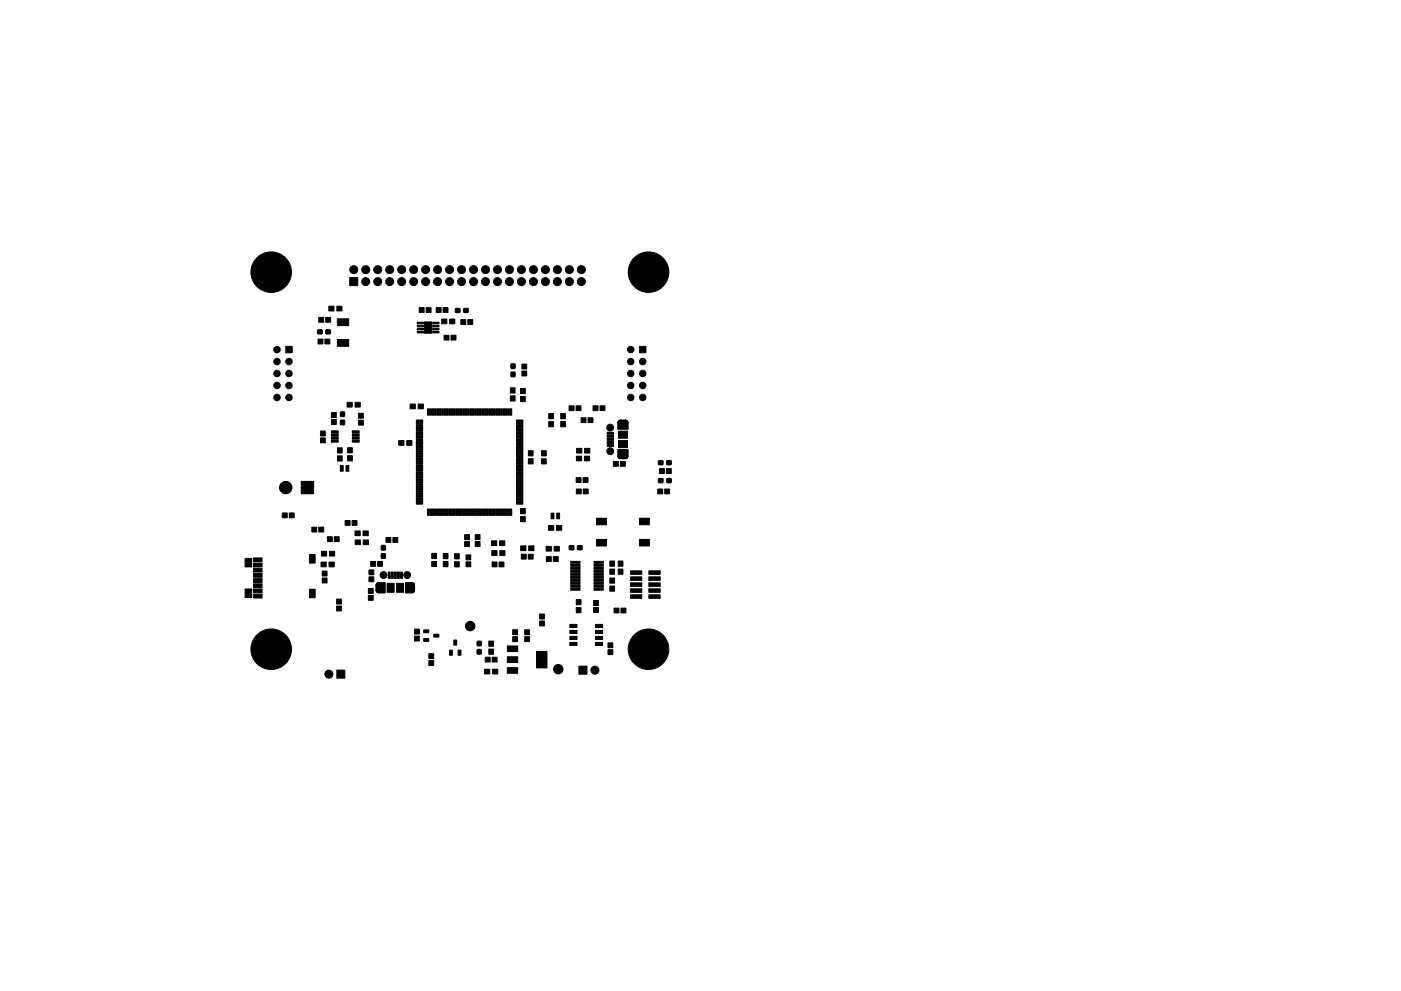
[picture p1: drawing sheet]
<svg xmlns="http://www.w3.org/2000/svg" width="297mm" height="210mm" viewBox="0 0 297 210" stroke-linecap="round" stroke-linejoin="round" font-family="sans-serif">
<g fill="none" stroke="#000" stroke-width=".21">
<path d="M131 96.7v-1.3h2.1v1.3M131 96.7v.1M131 89.7v1.3h2.1v-1.3M131 96.8h.1M131 89.7h.1M131 89.6v.1M131 96.8l.1 .1M131 89.6h.1M131.1 89.6h-.1M131.1 96.9v.1M131.1 89.5v.1M131.1 97h.1"/>
<path d="M131.1 89.5h.1M131.1 97v.1M131.1 97.1l.1 .1M131.1 89.4v.1M131.2 89.4h-.1M131.2 97.2h.1M131.3 89.3l-.1 .1M131.3 97.2h.1M131.3 89.2v.1M131.3 97.2l.1 .1M131.3 89.2h.1M131.4 97.3h.1"/>
<path d="M131.4 89.2h-.1M131.5 97.3h.1M131.5 89.2h-.1M131.5 89.2h.1M131.6 97.3h1M131.6 89.2h-.1M132.6 89.2h.1M132.6 89.2h-1M132.6 97.3h.1M132.7 97.3h-.1M132.7 89.2h.1M132.7 97.3h.1"/>
<path d="M132.8 97.3h-.1M132.8 89.2h.1M132.8 97.3h.1M132.9 97.2l-.1 .1M132.9 89.2v.1M132.9 97.2h.1M132.9 89.3h.1M133 97.1l-.1 .1M133 89.3h.1M133 97.1h.1M133 89.3v.1M133 89.4h.1"/>
<path d="M133 97v.1M133.1 97h-.1M133.1 89.4v.1M133.1 97h.1M133.1 96.9v.1M133.1 89.5v.1M133.1 96.9h.1M133.1 89.6v.1M133.1 89.7h.1M133.1 96.8v.1M133.1 96.7v.1M79.7 124.2v1"/>
<path d="M79.7 125.2l.1 .1M79.7 124.2h.1M79.8 125.3h.1M79.8 124.1l-.1 .1M79.8 124.1h.1M79.8 125.3v.1M79.8 125.4h.1M79.8 124v.1M79.8 125.4v.1M79.8 125.5h.1M79.8 123.9v.1M79.8 123.9h.1"/>
<path d="M79.9 123.9h-.1M79.9 125.5v.1M79.9 123.9h.1M79.9 125.6h.1M79.9 123.8h.1M80 123.8h-.1M80 125.6v.1M80 123.8h.1M80 125.7h.1M80 123.7v.1M80.1 125.7h.1M80.1 123.7h-.1"/>
<path d="M80.1 123.7h.1M80.2 125.7h.1M80.2 123.7h-.1M80.2 125.7l.1 .1M80.2 123.7h.1M80.3 123.7h-.1M80.3 125.8h.1M80.3 123.7h.1M80.3 123.7h1.3v2.1h-1.3M87.4 123.7h-1.4v2.1l1.4-.1M87.4 123.7h.1M87.5 125.7h-.1"/>
<path d="M87.5 123.7h.1M87.5 125.7h.1M87.6 123.7h.1M87.6 123.7l.1 .1M87.6 125.7h-.1M87.6 125.7h.1M87.7 123.8h.1M87.7 125.6l-.1 .1M87.7 123.8l.1 .1M87.7 125.6h.1M87.8 123.9h.1M87.8 125.5l-.1 .1"/>
<path d="M87.8 123.9v.1M87.8 125.5h.1M87.8 125.4v.1M87.8 124h.1M87.9 124v.1M87.9 125.4h-.1M87.9 124.1h.1M87.9 125.3v.1M87.9 125.3h.1M87.9 124.1v.1M87.9 125.2v.1M87.9 124.2h.1"/>
<path d="M87.9 125.2h.1M87.9 124.2v1"/>
</g>
<g fill="#000" stroke="#000" stroke-width=".21">
<path d="M60.6 73.5h1.4v1.4h-1.4zM67.4 70h.9v.8h-.9zM67.4 71.9h1.1v1.1h-1.1zM67.6 67.3h1v1.1h-1zM68.9 71.9h1v1.1h-1zM69.1 70h.9v.8h-.9zM69 67.3h1.1v1.1h-1.1zM69.7 65h1.1v1h-1.1zM71.4 65h1.1v1h-1.1zM71.5 72h.5v1.5h-.5zM71.5 67.6h.5v1.5h-.5zM72.2 72h.4v1.5h-.4z"/>
<path d="M72.2 67.6h.4v1.5h-.4zM72.8 72h.5v1.5h-.5zM72.8 67.6h.5v1.5h-.5zM73.5 72h.4v1.5h-.4zM73.5 67.6h.4v1.5h-.4zM74.1 58.9h1.7v1.7h-1.7zM88.5 68.4h1.3v.3h-1.3zM88.5 69h1.3v.3h-1.3zM88.5 69.7h1.3v.3h-1.3zM88.5 70.3h1.3v.3h-1.3zM88.9 65.3h1v1h-1zM90 68.3h1.6v2.4h-1.6z"/>
<path d="M90.4 65.3h1v1h-1zM91.8 70.3h1.3v.3h-1.3zM91.8 69.7h1.3v.3h-1.3zM91.8 69h1.3v.3h-1.3zM91.8 68.4h1.3v.3h-1.3zM92.5 65.3h1v1h-1zM94.2 71.1h1v1h-1zM93.6 67.7h1.1v1h-1.1zM93.9 65.3h1.1v1h-1.1zM95.6 71.1h1.1v1h-1.1zM95.3 67.7h1.1v1h-1.1zM96.6 65.5h.9v.8h-.9z"/>
<path d="M97.7 67.8h1v1h-1zM99.2 67.8h1v1h-1zM98.3 65.5h.9v.8h-.9zM108.4 77.2h.8v1h-.8zM108.4 79h.8v.9h-.8zM110.7 77.3h1v1h-1zM110.7 78.7h1v1.1h-1zM135.6 73.5h1.4v1.4h-1.4zM67.9 92.9h1.1v1.1h-1.1zM67.9 91.4h1.1v1.1h-1.1zM70.3 91.4h1.4v.5h-1.4zM70.3 92.1h1.4v.4h-1.4z"/>
<path d="M70.3 92.7h1.4v.5h-1.4zM70.3 93.4h1.4v.4h-1.4zM70.3 87.5h1v1.1h-1zM70.3 89h1v1.1h-1zM71.6 95h1v1.1h-1zM71.6 96.7h1v1.1h-1zM72.2 98.8h.6v1.2h-.6zM72.2 87.4h.8v.9h-.8zM72.2 89.2h.8v.9h-.8zM73.4 98.8h.6v1.2h-.6zM73.7 95h1v1.1h-1zM73.7 96.7h1v1.1h-1z"/>
<path d="M73.6 85.4h1.1v1h-1.1zM74.7 93.4h1.4v.4h-1.4zM74.7 92.7h1.4v.5h-1.4zM74.7 92.1h1.4v.4h-1.4zM74.7 91.4h1.4v.5h-1.4zM76 87.7h1v1h-1zM76 89.2h1v1h-1zM75.3 85.4h1.1v1h-1.1zM84.5 93.5h1.1v1h-1.1zM86.2 93.5h1.1v1h-1.1zM87 85.7h1.1v1h-1.1zM88.7 85.7h1.1v1h-1.1z"/>
<path d="M88.3 89.1h1.3v.4h-1.3zM88.3 89.6h1.3v.4h-1.3zM88.3 90.1h1.3v.4h-1.3zM88.3 90.6h1.3v.4h-1.3zM88.3 91.1h1.3v.4h-1.3zM88.3 91.6h1.3v.4h-1.3zM88.3 92.1h1.3v.4h-1.3zM88.3 92.6h1.3v.4h-1.3zM88.3 93.1h1.3v.4h-1.3zM88.3 93.6h1.3v.4h-1.3zM88.3 94.1h1.3v.4h-1.3zM88.3 94.6h1.3v.4h-1.3z"/>
<path d="M88.3 95.1h1.3v.4h-1.3zM88.3 95.6h1.3v.4h-1.3zM88.3 96.1h1.3v.4h-1.3zM88.3 96.6h1.3v.4h-1.3zM88.3 97.1h1.3v.4h-1.3zM88.3 97.6h1.3v.4h-1.3zM88.3 98.1h1.3v.4h-1.3zM88.3 98.6h1.3v.4h-1.3zM88.3 99.1h1.3v.4h-1.3zM88.3 99.6h1.3v.4h-1.3zM90.6 86.7h.4v1.4h-.4zM91.1 86.7h.4v1.4h-.4z"/>
<path d="M91.6 86.7h.4v1.4h-.4zM92.1 86.7h.4v1.4h-.4zM92.6 86.7h.4v1.4h-.4zM93.1 86.7h.4v1.4h-.4zM93.6 86.7h.4v1.4h-.4zM94.1 86.7h.4v1.4h-.4zM94.6 86.7h.4v1.4h-.4zM95.1 86.7h.4v1.4h-.4zM95.6 86.7h.4v1.4h-.4zM96.1 86.7h.4v1.4h-.4zM96.6 86.7h.4v1.4h-.4zM97.1 86.7h.4v1.4h-.4z"/>
<path d="M97.6 86.7h.4v1.4h-.4zM98.1 86.7h.4v1.4h-.4zM98.6 86.7h.4v1.4h-.4zM99.1 86.7h.4v1.4h-.4zM99.6 86.7h.4v1.4h-.4zM100.1 86.7h.4v1.4h-.4zM100.6 86.7h.4v1.4h-.4zM101.1 86.7h.4v1.4h-.4zM101.6 86.7h.4v1.4h-.4zM102.1 86.7h.4v1.4h-.4zM102.6 86.7h.4v1.4h-.4zM103.1 86.7h.4v1.4h-.4z"/>
<path d="M103.6 86.7h.4v1.4h-.4zM104.1 86.7h.4v1.4h-.4zM104.6 86.7h.4v1.4h-.4zM105.1 86.7h.4v1.4h-.4zM105.6 86.7h.4v1.4h-.4zM106.1 86.7h.4v1.4h-.4zM106.6 86.7h.4v1.4h-.4zM107.1 86.7h.4v1.4h-.4zM107.6 86.7h.4v1.4h-.4zM108.1 86.7h.4v1.4h-.4zM108.2 84h1v1.1h-1zM108.2 82.3h1v1.1h-1z"/>
<path d="M110.4 84.1h1v1.1h-1zM110.4 82.4h1v1.1h-1zM109.5 99.6h1.4v.4h-1.4zM109.5 99.1h1.4v.4h-1.4zM109.5 98.6h1.4v.4h-1.4zM109.5 98.1h1.4v.4h-1.4zM109.5 97.6h1.4v.4h-1.4zM109.5 97.1h1.4v.4h-1.4zM109.5 96.6h1.4v.4h-1.4zM109.5 96.1h1.4v.4h-1.4zM109.5 95.6h1.4v.4h-1.4zM109.5 95.1h1.4v.4h-1.4z"/>
<path d="M109.5 94.6h1.4v.4h-1.4zM109.5 94.1h1.4v.4h-1.4zM109.5 93.6h1.4v.4h-1.4zM109.5 93.1h1.4v.4h-1.4zM109.5 92.6h1.4v.4h-1.4zM109.5 92.1h1.4v.4h-1.4zM109.5 91.6h1.4v.4h-1.4zM109.5 91.1h1.4v.4h-1.4zM109.5 90.6h1.4v.4h-1.4zM109.5 90.1h1.4v.4h-1.4zM109.5 89.6h1.4v.4h-1.4zM109.5 89.1h1.4v.4h-1.4z"/>
<path d="M112 97.3h1v1.1h-1zM112 95.6h1v1.1h-1zM114.8 97.3h1v1.1h-1zM114.8 95.6h1v1.1h-1zM116.3 87.7h1v1.1h-1zM116.3 89.4h1v1.1h-1zM118.9 87.7h1v1.1h-1zM118.9 89.4h1v1.1h-1zM120.7 86.1h1v1h-1zM122.3 95.1h1.1v1h-1.1zM122.1 86.1h1.1v1h-1.1zM122.2 96.8h1.1v1h-1.1z"/>
<path d="M124 95.1h1.1v1h-1.1zM123.2 88.6h1v1.1h-1zM123.9 96.8h1.1v1h-1.1zM124.7 88.6h1v1.1h-1zM125.7 86.1h1.1v1h-1.1zM127.2 86.1h1.1v1h-1.1zM128.7 94.3h1.4v.4h-1.4zM128.7 93.7h1.4v.4h-1.4zM128.7 93h1.4v.4h-1.4zM128.7 92.4h1.4v.4h-1.4zM128.7 91.7h1.4v.4h-1.4zM130.1 97.9h1v1h-1z"/>
<path d="M131.5 97.9h1.1v1h-1.1zM131.2 89.3l.4-.1h1l.3 .1 .2 .4v1.3h-2.1v-1.3zM131.1 93.5h1.9v1.5h-1.9zM131.1 91.5h1.9v1.5h-1.9zM131 95.4h2.1l-.1 1.7-.4 .2-1.4-.1-.2-.4zM139.6 97.8h.9v.8h-.9zM141.4 97.8h.9v.8h-.9zM53.8 118.4h1.8v.8h-1.8zM59.9 108.8h1v1.1h-1zM61.3 108.8h1.1v1.1h-1.1zM65.6 117.7h1.2v1.8h-1.2zM66.1 111.8h1.1v1.1h-1.1z"/>
<path d="M63.9 102.1h2.6v2.7h-2.6zM67.6 111.8h1v1.1h-1zM68.2 117h1.1v1h-1.1zM69.4 113.9h1v1h-1zM69.9 117h1.1v1h-1.1zM70.9 113.9h1v1h-1zM73.2 110.4h1v1.1h-1zM74.6 110.4h1.1v1.1h-1.1zM75.3 112.7h1.1v1h-1.1zM75.3 114.6h1.1v1h-1.1zM77 112.7h1.1v1h-1.1zM77 114.6h1.1v1h-1.1z"/>
<path d="M80.9 115.8h.8v.9h-.8zM80.9 117.5h.8v.9h-.8zM81.8 114h1.1v1.1h-1.1zM83.3 114h1v1.1h-1zM88.3 100.1h1.3v.4h-1.3zM88.3 100.6h1.3v.4h-1.3zM88.3 101.1h1.3v.4h-1.3zM88.3 101.6h1.3v.4h-1.3zM88.3 102.1h1.3v.4h-1.3zM88.3 102.6h1.3v.4h-1.3zM88.3 103.1h1.3v.4h-1.3zM88.3 103.6h1.3v.4h-1.3z"/>
<path d="M88.3 104.1h1.3v.4h-1.3zM88.3 104.6h1.3v.4h-1.3zM88.3 105.1h1.3v.4h-1.3zM88.3 105.6h1.3v.4h-1.3zM88.3 106.1h1.3v.4h-1.3zM88.3 106.6h1.3v.4h-1.3zM90.6 108h.4v1.3h-.4zM91.1 108h.4v1.3h-.4zM91.6 108h.4v1.3h-.4zM92.1 108h.4v1.3h-.4zM91.5 117.4h1v1.1h-1zM92.6 108h.4v1.3h-.4z"/>
<path d="M93.1 108h.4v1.3h-.4zM93.6 108h.4v1.3h-.4zM94.1 108h.4v1.3h-.4zM94.6 108h.4v1.3h-.4zM94 117.4h1v1.1h-1zM95.1 108h.4v1.3h-.4zM95.6 108h.4v1.3h-.4zM96.1 108h.4v1.3h-.4zM96.6 108h.4v1.3h-.4zM97.1 108h.4v1.3h-.4zM96.4 117.5h1v1.1h-1zM97.6 108h.4v1.3h-.4z"/>
<path d="M98.1 108h.4v1.3h-.4zM98.5 113.4h1v1.1h-1zM98.5 114.9h1v1.1h-1zM98.6 108h.4v1.3h-.4zM99.1 108h.4v1.3h-.4zM99.6 108h.4v1.3h-.4zM98.8 117.7h1v1.1h-1zM100.1 108h.4v1.3h-.4zM100.6 108h.4v1.3h-.4zM101.1 108h.4v1.3h-.4zM101.6 108h.4v1.3h-.4zM100.8 114.9h1v1h-1z"/>
<path d="M100.8 113.4h1v1.1h-1zM102.1 108h.4v1.3h-.4zM102.6 108h.4v1.3h-.4zM103.1 108h.4v1.3h-.4zM103.6 108h.4v1.3h-.4zM104.1 108h.4v1.3h-.4zM104.6 108h.4v1.3h-.4zM105.1 108h.4v1.3h-.4zM104.2 114.7h1.1v1h-1.1zM104.3 116.8h1.1v1h-1.1zM104.3 119.2h1.1v1.1h-1.1zM105.6 108h.4v1.3h-.4z"/>
<path d="M106.1 108h.4v1.3h-.4zM106.6 108h.4v1.3h-.4zM105.8 119.2h1v1.1h-1zM105.9 114.7h1.1v1h-1.1zM106 116.8h1.1v1h-1.1zM107.1 108h.4v1.3h-.4zM107.6 108h.4v1.3h-.4zM108.1 108h.4v1.3h-.4zM110.4 109.6h1v1.1h-1zM110.4 107.9h1v1.1h-1zM110.5 117.6h1.1v1h-1.1zM109.5 106.6h1.4v.4h-1.4z"/>
<path d="M109.5 106.1h1.4v.4h-1.4zM109.5 105.6h1.4v.4h-1.4zM109.5 105.1h1.4v.4h-1.4zM109.5 104.6h1.4v.4h-1.4zM109.5 104.1h1.4v.4h-1.4zM109.5 103.6h1.4v.4h-1.4zM109.5 103.1h1.4v.4h-1.4zM109.5 102.6h1.4v.4h-1.4zM109.5 102.1h1.4v.4h-1.4zM109.5 101.6h1.4v.4h-1.4zM109.5 101.1h1.4v.4h-1.4zM109.5 100.6h1.4v.4h-1.4z"/>
<path d="M109.5 100.1h1.4v.4h-1.4zM110.4 115.8h1.1v1h-1.1zM112 117.6h1v1h-1zM112.1 115.8h1.1v1h-1.1zM115.8 115.9h1.1v1h-1.1zM116.3 111.5h1.1v1h-1.1zM116.8 108.9h.6v1.2h-.6zM115.8 118.1h1.1v1h-1.1zM117.5 115.9h1.1v1h-1.1zM118 111.5h1.1v1h-1.1zM118 108.9h.6v1.2h-.6zM117.3 118.1h1v1h-1z"/>
<path d="M120.7 115.8h.9v.8h-.9zM121 119.1h2v.4h-2zM121 119.7h2v.4l-2 .1zM122.2 101.3h1v1.1h-1zM122.2 103.8h1v1h-1zM122.5 115.8h.9v.8h-.9zM123.6 101.3h1.1v1.1h-1.1zM123.7 103.8h1v1h-1zM126.5 109.9h2.1v1.4h-2.1zM126.5 114.4h2.1v1.4h-2.1zM125.9 119.1h2v.4h-2zM129.3 119h1v1.1h-1z"/>
<path d="M131.1 119h1v1.1h-1zM135.6 114.4h2.1v1.4h-2.1zM135.6 109.9h2.1v1.4h-2.1zM139.5 103.8h1v1h-1zM139.6 101.6h.9v.8h-.9zM139.8 99.4h1.1v1.1h-1.1zM140.9 103.8h1.1v1h-1.1zM141.3 99.4h1v1.1h-1zM141.4 101.6h.9v.8h-.9zM52 125h1.4v1.8h-1.4zM52 118.5h1.4v1.8h-1.4zM53.8 126.1h1.8v.8h-1.8z"/>
<path d="M53.8 125h1.8v.8h-1.8zM53.8 123.9h1.8v.8h-1.8zM53.8 122.8h1.8v.8h-1.8zM53.8 121.7h1.8v.8h-1.8zM53.8 120.6h1.8v.8h-1.8zM53.8 119.5h1.8v.8h-1.8zM65.6 125h1.2v1.8h-1.2zM68.1 119.3h1.1v1h-1.1zM68.3 121.2h1v1h-1zM68.3 122.6h1v1.1h-1zM69.8 119.3h1.1v1h-1.1zM71.4 127.1h1v1h-1z"/>
<path d="M71.4 128.6h1v1h-1zM78.1 124.9h1v1h-1zM78.1 126.3h1v1.1h-1zM78.2 120.9h1.1v1.1h-1.1zM78.2 122.4h1.1v1h-1.1zM78.6 119.1h1v1h-1zM80.1 119.1h1v1h-1zM79.9 123.8l.4-.1h1.3v2.1h-1.3l-.4-.2-.2-.4v-1zM82.1 123.8h1.5v1.9h-1.5zM82.3 121.4h.4v1.3h-.4zM83 121.4h.4v1.3h-.4zM83.6 121.4h.4v1.3h-.4z"/>
<path d="M84.1 123.8h1.5v1.9h-1.5zM84.3 121.4h.4v1.3h-.4zM84.9 121.4h.4v1.3h-.4zM86 123.7h1.4l.4 .2 .1 1.3-.2 .4-1.7 .2zM87.9 135h1v1h-1zM87.9 133.5h1v1h-1zM89.9 133.7h1v.5l-1 .1zM89.9 135.5h1v.5l-1 .1zM90.9 138.7h1.1v1h-1.1zM92 134.6h1v.5l-1 .1zM91.5 119.1h1v1.1h-1zM94 119.1h1v1.1h-1z"/>
<path d="M95.3 138h.6v1h-.6zM96.2 135.8h.6v1.1l-.6-.1zM97.2 138h.5v1h-.6zM96.4 119.2h1v1.1h-1zM98.8 119.2h1v1h-1zM101.2 137.8h.8v.9h-.8zM101.2 136.1h.8v.9h-.8zM103.6 136h1v1.1h-1zM103.6 137.7h1v1.1h-1zM107.6 139.3h2.2v1.2h-2.2zM107.6 137h2.2v1.2h-2.2zM108.7 133.6h1v1.1h-1z"/>
<path d="M108.7 135.1h1v1h-1zM111.2 133.6h1.1v1.1h-1.1zM111.2 135.1h1.1v1h-1.1zM113.8 138.2h2.2v3.5h-2.2zM114.4 131.8h1v1h-1zM114.4 130.3h1v1h-1zM120.8 132.5h1.5v.6h-1.5zM120.8 133.7h1.5v.7h-1.5zM120.8 135h1.5v.7h-1.5zM120.8 136.3h1.5v.6h-1.5zM121 120.4h2v.4h-2zM121 121h2v.4h-2z"/>
<path d="M121 121.6h2v.4l-2 .1zM121 122.3h2v.4h-2zM121 122.9h2v.4h-2zM121 123.6h2v.4h-2zM121 124.2h2v.4h-2zM121 124.8h2v.4h-2zM122.2 127.2h1v1.1h-1zM122.2 128.9h1v1.1h-1zM126.2 136.3h1.6v.6h-1.6zM126.2 135h1.6v.7h-1.6zM126.2 133.7h1.6v.7h-1.6zM126.2 132.5h1.6v.6h-1.6z"/>
<path d="M125.9 128.9h1v1h-1zM125.9 127.4h1v1.1h-1zM125.9 124.8h2v.4h-2zM125.9 124.2h2v.4h-2zM125.9 123.6h2v.4h-2zM125.9 122.9h2v.4h-2zM125.9 122.3h2v.4h-2zM125.9 121.6h2v.5h-2zM125.9 121h2v.4h-2zM125.9 120.4h2v.4h-2zM125.9 119.7h2v.4l-2 .1zM128.9 136.4h1v1h-1z"/>
<path d="M128.9 137.9h1v1h-1zM129.3 120.7h1v1.1h-1zM129.3 122.6h1v1.1h-1zM129.3 124.3h1v1.1h-1zM131.1 120.7h1v1.1h-1zM130.2 129h1v1h-1zM131.7 129h1v1h-1zM133.7 121.1h2.4v.8h-2.4zM133.7 122.4h2.4v.7h-2.4zM133.7 123.7h2.4v.7h-2.4zM133.7 124.9h2.4v.8h-2.4zM133.7 126.2h2.4v.7h-2.4z"/>
<path d="M137.6 121.1h2.4v.8h-2.4zM137.6 122.4h2.4v.7h-2.4zM137.6 123.7h2.4v.7h-2.4zM137.6 124.9h2.4v.8h-2.4zM137.6 126.2h2.4v.7h-2.4zM71.4 142.2h1.7v1.7h-1.7zM90.9 140.2h1.1v1h-1.1zM102.9 139.4h1v1.1h-1zM102.7 142h1.1v1h-1.1zM104.4 139.4h1v1.1h-1zM104.4 142h1.1v1h-1.1zM107.6 141.6h2.2v1.2h-2.2z"/>
<path d="M122.7 141.3h1.7v1.7h-1.7z"/>
<circle cx="54.3" cy="57.7" r=".45"/>
<circle cx="55.2" cy="55.5" r=".45"/>
<circle cx="57.5" cy="57.7" r="4.3"/>
<circle cx="57.5" cy="54.5" r=".45"/>
<circle cx="59.8" cy="55.5" r=".45"/>
<circle cx="60.7" cy="57.7" r=".45"/>
<circle cx="75" cy="57.2" r=".85"/>
<circle cx="77.5" cy="57.2" r=".85"/>
<circle cx="77.5" cy="59.7" r=".85"/>
<circle cx="80.1" cy="57.2" r=".85"/>
<circle cx="80.1" cy="59.7" r=".85"/>
<circle cx="82.6" cy="57.2" r=".85"/>
<circle cx="82.6" cy="59.7" r=".85"/>
<circle cx="85.2" cy="57.2" r=".85"/>
<circle cx="85.2" cy="59.7" r=".85"/>
<circle cx="87.7" cy="57.2" r=".85"/>
<circle cx="87.7" cy="59.7" r=".85"/>
<circle cx="90.2" cy="57.2" r=".85"/>
<circle cx="90.2" cy="59.7" r=".85"/>
<circle cx="92.8" cy="57.2" r=".85"/>
<circle cx="92.8" cy="59.7" r=".85"/>
<circle cx="95.3" cy="57.2" r=".85"/>
<circle cx="95.3" cy="59.7" r=".85"/>
<circle cx="97.9" cy="59.7" r=".85"/>
<circle cx="97.9" cy="57.2" r=".85"/>
<circle cx="100.4" cy="59.7" r=".85"/>
<circle cx="100.4" cy="57.2" r=".85"/>
<circle cx="102.9" cy="59.7" r=".85"/>
<circle cx="102.9" cy="57.2" r=".85"/>
<circle cx="105.5" cy="57.2" r=".85"/>
<circle cx="105.5" cy="59.7" r=".85"/>
<circle cx="108" cy="57.2" r=".85"/>
<circle cx="108" cy="59.7" r=".85"/>
<circle cx="110.6" cy="57.2" r=".85"/>
<circle cx="110.6" cy="59.7" r=".85"/>
<circle cx="113.1" cy="57.2" r=".85"/>
<circle cx="113.1" cy="59.7" r=".85"/>
<circle cx="115.6" cy="59.7" r=".85"/>
<circle cx="115.6" cy="57.2" r=".85"/>
<circle cx="118.2" cy="57.2" r=".85"/>
<circle cx="118.2" cy="59.7" r=".85"/>
<circle cx="120.7" cy="59.7" r=".85"/>
<circle cx="120.7" cy="57.2" r=".85"/>
<circle cx="123.3" cy="57.2" r=".85"/>
<circle cx="123.3" cy="59.7" r=".85"/>
<circle cx="134.3" cy="57.7" r=".45"/>
<circle cx="135.2" cy="55.5" r=".45"/>
<circle cx="137.5" cy="57.7" r="4.3"/>
<circle cx="137.5" cy="54.5" r=".45"/>
<circle cx="139.8" cy="55.5" r=".45"/>
<circle cx="140.7" cy="57.7" r=".45"/>
<circle cx="55.2" cy="60" r=".45"/>
<circle cx="57.5" cy="61" r=".45"/>
<circle cx="58.7" cy="74.2" r=".68"/>
<circle cx="58.7" cy="79.2" r=".68"/>
<circle cx="58.7" cy="76.7" r=".68"/>
<circle cx="59.8" cy="60" r=".45"/>
<circle cx="61.3" cy="76.7" r=".68"/>
<circle cx="61.3" cy="79.2" r=".68"/>
<circle cx="133.7" cy="74.2" r=".68"/>
<circle cx="133.7" cy="79.2" r=".68"/>
<circle cx="133.7" cy="76.7" r=".68"/>
<circle cx="135.2" cy="60" r=".45"/>
<circle cx="136.3" cy="76.7" r=".68"/>
<circle cx="136.3" cy="79.2" r=".68"/>
<circle cx="137.5" cy="61" r=".45"/>
<circle cx="139.8" cy="60" r=".45"/>
<circle cx="58.7" cy="84.3" r=".68"/>
<circle cx="58.7" cy="81.8" r=".68"/>
<circle cx="61.3" cy="81.8" r=".68"/>
<circle cx="61.3" cy="84.3" r=".68"/>
<circle cx="129.4" cy="95.7" r=".72"/>
<circle cx="129.4" cy="90.7" r=".72"/>
<circle cx="133.7" cy="81.8" r=".68"/>
<circle cx="133.7" cy="84.3" r=".68"/>
<circle cx="136.3" cy="81.8" r=".68"/>
<circle cx="136.3" cy="84.3" r=".68"/>
<circle cx="60.6" cy="103.4" r="1.31"/>
<circle cx="54.3" cy="137.7" r=".45"/>
<circle cx="55.2" cy="135.5" r=".45"/>
<circle cx="57.5" cy="137.7" r="4.3"/>
<circle cx="57.5" cy="134.5" r=".45"/>
<circle cx="59.8" cy="135.5" r=".45"/>
<circle cx="60.7" cy="137.7" r=".45"/>
<circle cx="81.3" cy="122" r=".72"/>
<circle cx="86.3" cy="122" r=".72"/>
<circle cx="99.7" cy="132.8" r="1"/>
<circle cx="134.3" cy="137.7" r=".45"/>
<circle cx="135.2" cy="135.5" r=".45"/>
<circle cx="137.5" cy="137.7" r="4.3"/>
<circle cx="137.5" cy="134.5" r=".45"/>
<circle cx="139.8" cy="135.5" r=".45"/>
<circle cx="140.7" cy="137.7" r=".45"/>
<circle cx="55.2" cy="140" r=".45"/>
<circle cx="57.5" cy="141" r=".45"/>
<circle cx="59.8" cy="140" r=".45"/>
<circle cx="69.7" cy="143" r=".85"/>
<circle cx="118.4" cy="142" r="1"/>
<circle cx="126.1" cy="142.2" r=".85"/>
<circle cx="135.2" cy="140" r=".45"/>
<circle cx="137.5" cy="141" r=".45"/>
<circle cx="139.8" cy="140" r=".45"/>
</g>
</svg>
